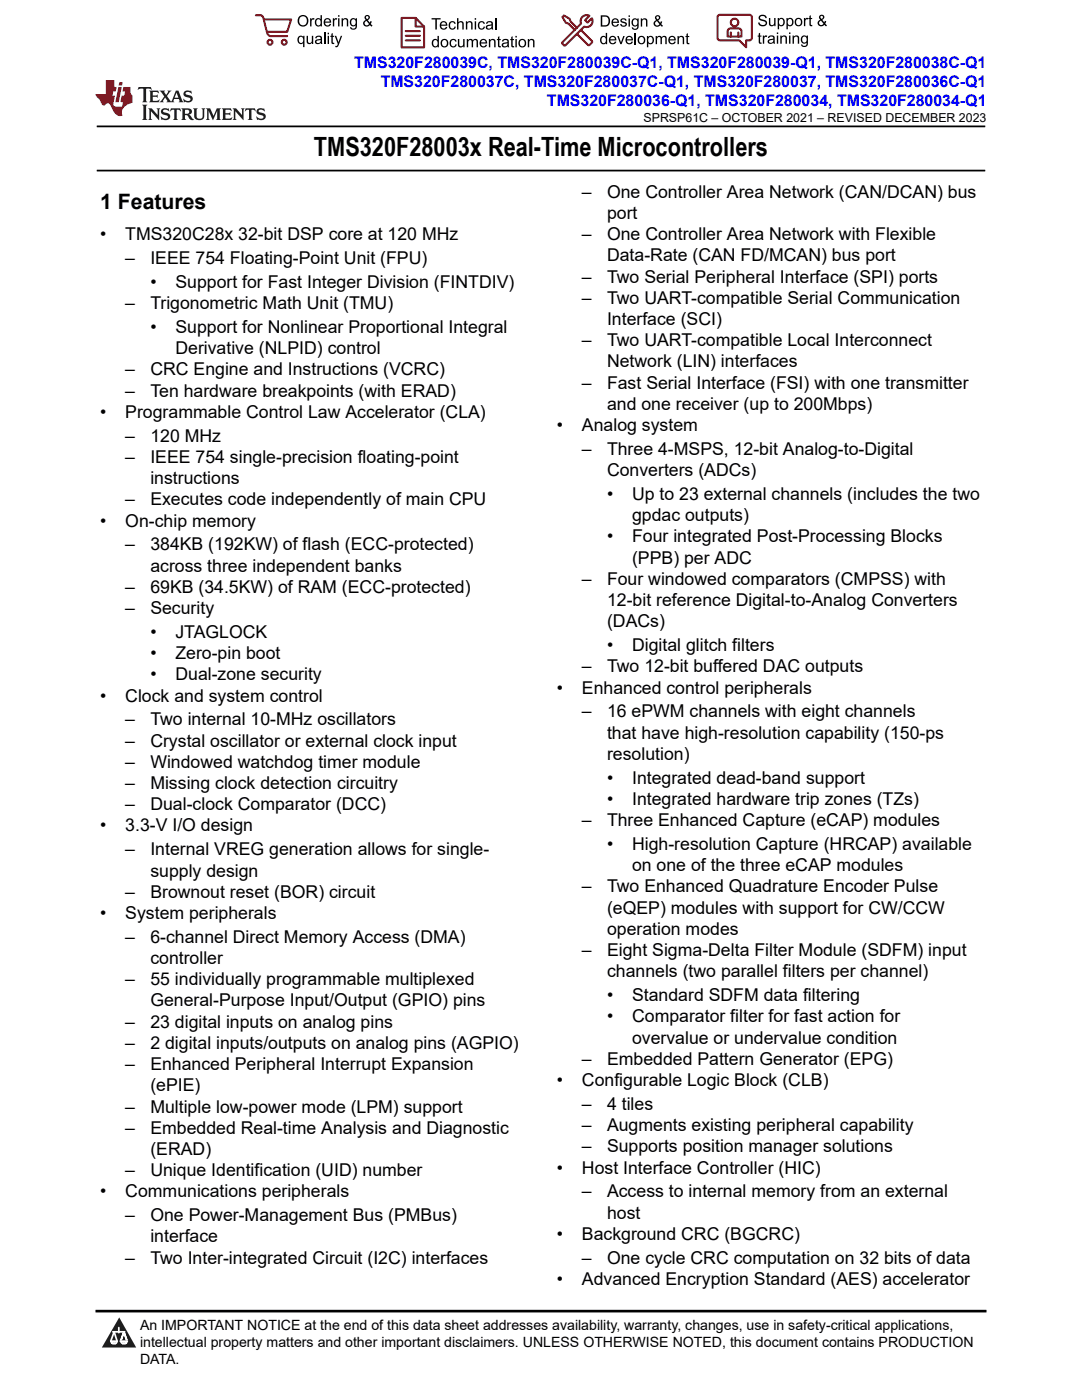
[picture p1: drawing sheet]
<svg xmlns="http://www.w3.org/2000/svg" width="216mm" height="279mm" viewBox="0 0 216 279" stroke-linecap="round" stroke-linejoin="round" font-family="sans-serif">
<defs><g id="words">
<text font-size="5.3" x="62.6" y="31.2">TMS320F28003x Real-Time Microcontrollers</text>
<text font-size="4.2" x="20" y="41.8">1 Features</text>
<g font-size="3.5">
<text x="116.1" y="39.5">–</text>
<text x="121.1" y="39.5">One Controller Area Network (CAN/DCAN) bus</text>
<text x="20" y="47.9">•</text>
<text x="25" y="47.9">TMS320C28x 32-bit DSP core at 120 MHz</text>
<text x="116.1" y="47.9">–</text>
<text x="121.1" y="43.7">port</text>
<text x="121.1" y="47.9">One Controller Area Network with Flexible</text>
<text x="25" y="52.7">–</text>
<text x="30" y="52.7">IEEE 754 Floating-Point Unit (FPU)</text>
<text x="121.1" y="52.2">Data-Rate (CAN FD/MCAN) bus port</text>
<text x="30" y="57.5">•</text>
<text x="35" y="57.5">Support for Fast Integer Division (FINTDIV)</text>
<text x="116.1" y="56.4">–</text>
<text x="121.1" y="56.4">Two Serial Peripheral Interface (SPI) ports</text>
<text x="25" y="61.7">–</text>
<text x="30" y="61.7">Trigonometric Math Unit (TMU)</text>
<text x="116.1" y="60.6">–</text>
<text x="121.1" y="60.6">Two UART-compatible Serial Communication</text>
<text x="121.1" y="64.9">Interface (SCI)</text>
<text x="30" y="66.5">•</text>
<text x="35" y="66.5">Support for Nonlinear Proportional Integral</text>
<text x="35" y="70.7">Derivative (NLPID) control</text>
<text x="116.1" y="69.1">–</text>
<text x="121.1" y="69.1">Two UART-compatible Local Interconnect</text>
<text x="25" y="74.9">–</text>
<text x="30" y="74.9">CRC Engine and Instructions (VCRC)</text>
<text x="116.1" y="77.6">–</text>
<text x="121.1" y="73.3">Network (LIN) interfaces</text>
<text x="121.1" y="77.6">Fast Serial Interface (FSI) with one transmitter</text>
<text x="20" y="83.4">•</text>
<text x="25" y="79.2">–</text>
<text x="25" y="83.4">Programmable Control Law Accelerator (CLA)</text>
<text x="30" y="79.2">Ten hardware breakpoints (with ERAD)</text>
<text x="121.1" y="81.8">and one receiver (up to 200Mbps)</text>
<text x="25" y="88.2">–</text>
<text x="30" y="88.2">120 MHz</text>
<text x="111.1" y="86">•</text>
<text x="116.1" y="86">Analog system</text>
<text x="25" y="92.4">–</text>
<text x="30" y="92.4">IEEE 754 single-precision floating-point</text>
<text x="116.1" y="90.8">–</text>
<text x="121.1" y="90.8">Three 4-MSPS, 12-bit Analog-to-Digital</text>
<text x="121.1" y="95">Converters (ADCs)</text>
<text x="25" y="100.9">–</text>
<text x="30" y="96.6">instructions</text>
<text x="30" y="100.9">Executes code independently of main CPU</text>
<text x="121.1" y="99.8">•</text>
<text x="126.1" y="99.8">Up to 23 external channels (includes the two</text>
<text x="20" y="105.1">•</text>
<text x="25" y="105.1">On-chip memory</text>
<text x="126.1" y="104">gpdac outputs)</text>
<text x="25" y="109.8">–</text>
<text x="30" y="109.8">384KB (192KW) of flash (ECC-protected)</text>
<text x="121.1" y="108.3">•</text>
<text x="126.1" y="108.3">Four integrated Post-Processing Blocks</text>
<text x="126.1" y="112.5">(PPB) per ADC</text>
<text x="25" y="118.3">–</text>
<text x="30" y="114.1">across three independent banks</text>
<text x="30" y="118.3">69KB (34.5KW) of RAM (ECC-protected)</text>
<text x="116.1" y="116.7">–</text>
<text x="121.1" y="116.7">Four windowed comparators (CMPSS) with</text>
<text x="25" y="122.5">–</text>
<text x="30" y="122.5">Security</text>
<text x="121.1" y="121">12-bit reference Digital-to-Analog Converters</text>
<text x="121.1" y="125.2">(DACs)</text>
<text x="30" y="127.3">•</text>
<text x="30" y="131.5">•</text>
<text x="35" y="127.3">JTAGLOCK</text>
<text x="35" y="131.5">Zero-pin boot</text>
<text x="121.1" y="130">•</text>
<text x="126.1" y="130">Digital glitch filters</text>
<text x="30" y="135.8">•</text>
<text x="35" y="135.8">Dual-zone security</text>
<text x="116.1" y="134.2">–</text>
<text x="121.1" y="134.2">Two 12-bit buffered DAC outputs</text>
<text x="20" y="140">•</text>
<text x="25" y="140">Clock and system control</text>
<text x="111.1" y="138.4">•</text>
<text x="116.1" y="138.4">Enhanced control peripherals</text>
<text x="116.1" y="143.2">–</text>
<text x="121.1" y="143.2">16 ePWM channels with eight channels</text>
<text x="25" y="144.8">–</text>
<text x="25" y="149">–</text>
<text x="30" y="144.8">Two internal 10-MHz oscillators</text>
<text x="30" y="149">Crystal oscillator or external clock input</text>
<text x="121.1" y="147.4">that have high-resolution capability (150-ps</text>
<text x="25" y="153.2">–</text>
<text x="30" y="153.2">Windowed watchdog timer module</text>
<text x="121.1" y="151.7">resolution)</text>
<text x="25" y="157.5">–</text>
<text x="25" y="161.7">–</text>
<text x="30" y="157.5">Missing clock detection circuitry</text>
<text x="30" y="161.7">Dual-clock Comparator (DCC)</text>
<text x="121.1" y="156.4">•</text>
<text x="121.1" y="160.6">•</text>
<text x="126.1" y="156.4">Integrated dead-band support</text>
<text x="126.1" y="160.6">Integrated hardware trip zones (TZs)</text>
<text x="20" y="165.9">•</text>
<text x="25" y="165.9">3.3-V I/O design</text>
<text x="116.1" y="164.9">–</text>
<text x="121.1" y="164.9">Three Enhanced Capture (eCAP) modules</text>
<text x="25" y="170.7">–</text>
<text x="30" y="170.7">Internal VREG generation allows for single-</text>
<text x="121.1" y="169.6">•</text>
<text x="126.1" y="169.6">High-resolution Capture (HRCAP) available</text>
<text x="126.1" y="173.9">on one of the three eCAP modules</text>
<text x="25" y="179.2">–</text>
<text x="30" y="174.9">supply design</text>
<text x="30" y="179.2">Brownout reset (BOR) circuit</text>
<text x="116.1" y="178.1">–</text>
<text x="121.1" y="178.1">Two Enhanced Quadrature Encoder Pulse</text>
<text x="20" y="183.4">•</text>
<text x="25" y="183.4">System peripherals</text>
<text x="121.1" y="182.3">(eQEP) modules with support for CW/CCW</text>
<text x="25" y="188.2">–</text>
<text x="30" y="188.2">6-channel Direct Memory Access (DMA)</text>
<text x="116.1" y="190.8">–</text>
<text x="121.1" y="186.6">operation modes</text>
<text x="121.1" y="190.8">Eight Sigma-Delta Filter Module (SDFM) input</text>
<text x="25" y="196.6">–</text>
<text x="30" y="192.4">controller</text>
<text x="30" y="196.6">55 individually programmable multiplexed</text>
<text x="121.1" y="195">channels (two parallel filters per channel)</text>
<text x="30" y="200.9">General-Purpose Input/Output (GPIO) pins</text>
<text x="121.1" y="199.8">•</text>
<text x="126.1" y="199.8">Standard SDFM data filtering</text>
<text x="25" y="205.1">–</text>
<text x="25" y="209.3">–</text>
<text x="30" y="205.1">23 digital inputs on analog pins</text>
<text x="30" y="209.3">2 digital inputs/outputs on analog pins (AGPIO)</text>
<text x="121.1" y="204">•</text>
<text x="126.1" y="204">Comparator filter for fast action for</text>
<text x="126.1" y="208.3">overvalue or undervalue condition</text>
<text x="25" y="213.6">–</text>
<text x="30" y="213.6">Enhanced Peripheral Interrupt Expansion</text>
<text x="116.1" y="212.5">–</text>
<text x="121.1" y="212.5">Embedded Pattern Generator (EPG)</text>
<text x="30" y="217.8">(ePIE)</text>
<text x="111.1" y="216.7">•</text>
<text x="116.1" y="216.7">Configurable Logic Block (CLB)</text>
<text x="116.1" y="221.5">–</text>
<text x="121.1" y="221.5">4 tiles</text>
<text x="25" y="222">–</text>
<text x="25" y="226.3">–</text>
<text x="30" y="222">Multiple low-power mode (LPM) support</text>
<text x="30" y="226.3">Embedded Real-time Analysis and Diagnostic</text>
<text x="116.1" y="225.7">–</text>
<text x="121.1" y="225.7">Augments existing peripheral capability</text>
<text x="30" y="230.5">(ERAD)</text>
<text x="116.1" y="230">–</text>
<text x="121.1" y="230">Supports position manager solutions</text>
<text x="20" y="239">•</text>
<text x="25" y="234.7">–</text>
<text x="25" y="239">Communications peripherals</text>
<text x="30" y="234.7">Unique Identification (UID) number</text>
<text x="111.1" y="234.2">•</text>
<text x="116.1" y="234.2">Host Interface Controller (HIC)</text>
<text x="116.1" y="239">–</text>
<text x="121.1" y="239">Access to internal memory from an external</text>
<text x="25" y="243.7">–</text>
<text x="30" y="243.7">One Power-Management Bus (PMBus)</text>
<text x="121.1" y="243.2">host</text>
<text x="30" y="248">interface</text>
<text x="111.1" y="247.4">•</text>
<text x="116.1" y="247.4">Background CRC (BGCRC)</text>
<text x="25" y="252.2">–</text>
<text x="30" y="252.2">Two Inter-integrated Circuit (I2C) interfaces</text>
<text x="111.1" y="256.4">•</text>
<text x="116.1" y="252.2">–</text>
<text x="116.1" y="256.4">Advanced Encryption Standard (AES) accelerator</text>
<text x="121.1" y="252.2">One cycle CRC computation on 32 bits of data</text>
</g>
<g font-size="3.2" fill="#00f">
<text x="70.7" y="13.5">TMS320F280039C, TMS320F280039C-Q1, TMS320F280039-Q1, TMS320F280038C-Q1</text>
<text x="76" y="17.3">TMS320F280037C, TMS320F280037C-Q1, TMS320F280037, TMS320F280036C-Q1</text>
<text x="109.1" y="21.1">TMS320F280036-Q1, TMS320F280034, TMS320F280034-Q1</text>
</g>
<g font-size="2.8">
<text x="27.9" y="265.5">An IMPORTANT NOTICE at the end of this data sheet addresses availability, warranty, changes, use in safety-critical applications,</text>
<text x="27.9" y="268.9">intellectual property matters and other important disclaimers. UNLESS OTHERWISE NOTED, this document contains PRODUCTION</text>
<text x="27.9" y="272.3">DATA.</text>
</g>
<text font-size="2.5" x="128.4" y="24.3">SPRSP61C – OCTOBER 2021 – REVISED DECEMBER 2023</text>
</g></defs>
<path d="M19.3 25.2h177.3M19.3 34h177.3" fill="none" stroke="#000" stroke-width=".35"/>
<path d="M0 0h215.9v23.8h-215.9z" fill-rule="evenodd" fill="#fff"/>
<path d="M27.7 17.4l-.2 .6 .5-.3h.6v.1v2.2l-.2 .4h1l-.2-.4v-2.2v-.1h.5l.5 .3-.1-.6zM29.8 18.1l.2 .4v1.5l-.2 .4h1.9l.1-.6a1.08 1.08 0 0 1-1.3 .2v-.7h.6l.4 .2v-.6l-.4 .2h-.6v-.6l.2-.1a1 1 0 0 1 1 .2l-.1-.5zM31.8 18.1l1 1.1-1 1.2h.9l-.2-.2 .4-.7 .5 .7-.2 .2h1.6l-.2-.2 .1-.4h1l.1 .4-.1 .2h.9l-.2-.3-.8-2h-.5l-1 2.2-.8-1.1 .9-1.1h-.8l.2 .2-.5 .7-.3-.7 .1-.2zM35.2 18.5l.4 1h-.8zM36.8 18.2a.65 .65 0 0 0-.2 .7 .65 .65 0 0 0 .6 .5l.7 .2 .1 .2a.79 .79 0 0 1-.7 .4 .79 .79 0 0 1-.7-.5l.1 .7 .2-.1a.93 .93 0 0 0 1.1 .1 .93 .93 0 0 0 .4-1 1.46 1.46 0 0 0-1.2-.6l-.1-.3a1.09 1.09 0 0 1 1.2 .2l-.2-.6-.1 .1-.6-.2zM28.4 20.9l.2 .4v2.3l-.2 .3h1l-.2-.3v-2.3l.2-.4zM29.6 21.6l.2 .4v1.6l-.2 .3h.8l-.3-.3v-1.4l1.7 1.8v-2l.2-.4h-.8l.2 .2 .1 1.1-1.2-1.3zM32.3 21.8a.65 .65 0 0 0-.2 .7 .65 .65 0 0 0 .7 .4l.6 .2 .1 .2a.79 .79 0 0 1-.7 .4 .79 .79 0 0 1-.7-.5l.1 .7 .2-.1a.93 .93 0 0 0 1.1 .1 .93 .93 0 0 0 .4-.9 1.46 1.46 0 0 0-1.2-.6l-.1-.4a1.09 1.09 0 0 1 1.2 .2l-.2-.6-.1 .1-.6-.1zM34.1 21.6l-.1 .7a.63 .63 0 0 1 .7-.4l.1 1.7-.3 .3h1l-.2-.3v-1.7a.66 .66 0 0 1 .8 .4l-.1-.7zM36.2 21.6l.2 .4v1.6l-.2 .3h.9l-.2-.2v-.7h.5l.1 .2a.79 .79 0 0 0 1.2 .6l-1-.9a.61 .61 0 0 0 .6-.6 .61 .61 0 0 0-.5-.6zM36.9 21.9h.2a.47 .47 0 0 1 .5 .1 .47 .47 0 0 1 .1 .5l-.2 .2h-.6zM38.5 21.6l.2 .2a2.27 2.27 0 0 0 .4 2 1.04 1.04 0 0 0 1.7-.7v-1.3l.2-.2h-.8l.2 .4v1.1a.6 .6 0 0 1-.6 .6 .6 .6 0 0 1-.6-.6v-1.1l.3-.4zM41.1 21.6l.2 .4v1.6l-.2 .3h.7l-.2-.3v-1.5l.9 1.9 .8-1.9v1.5l-.2 .3h1l-.3-.3v-1.6l.3-.4h-.8l-.7 1.5-.7-1.5zM44.3 21.6l.2 .4v1.6l-.2 .3h1.9l.1-.5a1.09 1.09 0 0 1-1.3 .1v-.6h.6l.4 .1v-.6l-.4 .2h-.6v-.6l.2-.1a1.01 1.01 0 0 1 1 .3l-.1-.6zM46.4 21.6l.3 .4v1.6l-.3 .3h.8l-.2-.3v-1.4l1.6 1.8v-2l.2-.4h-.7l.2 .2v1.1l-1.2-1.3zM49 21.6l-.1 .7a.63 .63 0 0 1 .8-.4v1.7l-.3 .3h1l-.2-.3v-1.7a.66 .66 0 0 1 .8 .4l-.1-.7zM51.4 21.8a.65 .65 0 0 0-.2 .7 .65 .65 0 0 0 .6 .4l.6 .2 .2 .2a.79 .79 0 0 1-.8 .4 .79 .79 0 0 1-.6-.5l.1 .7 .2-.1a.93 .93 0 0 0 1 .1 .93 .93 0 0 0 .5-.9 1.46 1.46 0 0 0-1.3-.6l-.1-.4a1.09 1.09 0 0 1 1.3 .2l-.2-.6-.2 .1-.5-.1z" fill="#231f20"/>
<path d="M21.1 16v2.8h-2.1l.1 .3 .9 1a.95 .95 0 0 0 .9 .9 .59 .59 0 0 1 .6-.4 .59 .59 0 0 1 .5 .4l.4 .8a1.59 1.59 0 0 0 2.1 1.3 1.61 1.61 0 0 1 1-2.2l1-.4-.1-1.5a1.59 1.59 0 0 1-.4-1.6h-1.4l-.2 .9h.5l-.1 .8h-.5l-.2 1v.2l.4 .1-.2 .9h-.6a.73 .73 0 0 1-1.1-.7l.3-1.5h-.5l.2-.8h.5l.2-.9h-.5v-1.4zM23.6 17.4l-.6 3h.7l.6-3zM23.8 16.4l-.1 .7h.7l.1-.7z" fill="#ed1c24"/>
<g fill="#000">
<path d="M59.4 4.2a1.12 1.12 0 0 1 2.2 0 1.12 1.12 0 0 1-2.2 0zM59.9 3.5a.89 .89 0 0 0-.1 1.1 .89 .89 0 0 0 1.1 .4 .88 .88 0 0 0 .3-1.3 .88 .88 0 0 0-1.3-.2z" fill-rule="evenodd"/>
<path d="M59.5 7.3l.5-.2 .5 .3v-.3h.3v2.3h-.3v-.8a.74 .74 0 0 1-1 0 .74 .74 0 0 1-.1-1zM59.8 7.5a.57 .57 0 0 0-.2 .7 .57 .57 0 0 0 .8 .2 .57 .57 0 0 0 .1-.7 .57 .57 0 0 0-.7-.2z" fill-rule="evenodd"/>
<path d="M61.9 3.6h.2v.3l.2-.2 .3-.1 .2 .1-.1 .3a.36 .36 0 0 0-.5 0 .36 .36 0 0 0 0 .4v.9h-.3z" fill-rule="evenodd"/>
<path d="M61.2 7.1h.3v.9a.41 .41 0 0 0 .4 .6 .41 .41 0 0 0 .3-.6v-.9h.3v1.7h-.2v-.3a.58 .58 0 0 1-.7 .3 .58 .58 0 0 1-.4-.6z" fill-rule="evenodd"/>
<path d="M63 3.8l.5-.2 .5 .2v-.8h.2v2.3h-.2v-.2a.75 .75 0 0 1-1-.1 .75 .75 0 0 1-.1-1zM63.2 4a.57 .57 0 0 0-.1 .7 .57 .57 0 0 0 .8 .2 .57 .57 0 0 0 .1-.7 .57 .57 0 0 0-.8-.2z" fill-rule="evenodd"/>
<path d="M63 7.3a.74 .74 0 0 1 1-.1 .74 .74 0 0 1 .3 .9v.7h-.3v-.2a.57 .57 0 0 1-.8 .2 .57 .57 0 0 1-.2-.8l1-.3a.41 .41 0 0 0-.4-.4 .41 .41 0 0 0-.4 .4l-.3-.1zM63.2 8.2a.35 .35 0 0 0 .2 .5 .35 .35 0 0 0 .5-.3l.1-.4z" fill-rule="evenodd"/>
<path d="M65.4 6.5h.3v.3h-.3zM65.4 7.1h.3v1.7h-.3z" fill-rule="evenodd"/>
<path d="M64.8 3.8a.76 .76 0 0 1 .9-.1 .76 .76 0 0 1 .4 .8h-1.2a.47 .47 0 0 0 .3 .6 .47 .47 0 0 0 .6-.4l.3 .1a.82 .82 0 0 1-1.3 .3 .82 .82 0 0 1 0-1.3zM65 4l-.1 .3h.9l-.3-.4z" fill-rule="evenodd"/>
<path d="M66.4 3.6h.3v.3l.1-.2 .4-.1 .1 .1-.1 .3a.36 .36 0 0 0-.4 0 .36 .36 0 0 0-.1 .4v.9h-.3z" fill-rule="evenodd"/>
<path d="M66.1 6.7l.3-.1v.5h.3v.3h-.3v.9l.1 .2h.2v.3a.41 .41 0 0 1-.4-.1 .41 .41 0 0 1-.2-.4v-.9h-.2v-.3h.2z" fill-rule="evenodd"/>
<path d="M66.8 7.1h.3l.4 1.4 .5-1.4h.3l-.6 1.7a.57 .57 0 0 1-.8 .6v-.3a.37 .37 0 0 0 .5-.3z" fill-rule="evenodd"/>
<path d="M67.5 3h.2v.3h-.2zM67.5 3.6h.2v1.7h-.2z" fill-rule="evenodd"/>
<path d="M68.2 3.6h.2v.3a.58 .58 0 0 1 .7-.3 .58 .58 0 0 1 .4 .7v1h-.3v-1a.4 .4 0 0 0-.4-.5 .4 .4 0 0 0-.4 .6v.9h-.2z" fill-rule="evenodd"/>
<path d="M70 3.8l.5-.2 .5 .2v-.2h.2v1.5a.71 .71 0 0 1-.5 .8 .71 .71 0 0 1-.8-.5h.2a.46 .46 0 0 0 .6 .3 .46 .46 0 0 0 .3-.6 .78 .78 0 0 1-1.1-.2 .78 .78 0 0 1 .1-1.1zM70.2 4a.53 .53 0 0 0-.1 .8 .53 .53 0 0 0 .8 0 .54 .54 0 0 0 0-.7 .54 .54 0 0 0-.7-.1z" fill-rule="evenodd"/>
<path d="M72.9 3.1a.53 .53 0 0 1 .8 .1 .53 .53 0 0 1-.3 .8l.4 .5 .1-.3 .3 .1-.2 .5 .3 .3-.2 .2-.3-.3a.71 .71 0 0 1-1.2 .1 .71 .71 0 0 1 .4-1.1l-.3-.5zM73 3.5a.3 .3 0 0 0 .6 0 .3 .3 0 0 0-.6 0zM72.9 4.3a.45 .45 0 0 0 0 .7 .45 .45 0 0 0 .7-.2l-.5-.6z" fill-rule="evenodd"/>
<path d="M86.1 3.6h1.8v.3h-.7v2h-.3v-2h-.8z" fill-rule="evenodd"/>
<path d="M86.3 8l.5-.2 .5 .2v-.8h.3v2.2h-.3v-.2a.76 .76 0 0 1-1 0 .76 .76 0 0 1-.1-1zM86.6 8.1a.58 .58 0 0 0-.2 .8 .58 .58 0 0 0 .8 .2 .58 .58 0 0 0 .1-.8 .58 .58 0 0 0-.7-.2z" fill-rule="evenodd"/>
<path d="M88.2 7.9a.81 .81 0 0 1 1.1 .2 .81 .81 0 0 1-.2 1.1 .81 .81 0 0 1-1.1-.1l-.1-.8zM88.3 8.1a.57 .57 0 0 0 0 .9 .57 .57 0 0 0 .8 0 .57 .57 0 0 0 0-.8 .57 .57 0 0 0-.8-.1z" fill-rule="evenodd"/>
<path d="M88 4.4a.77 .77 0 0 1 .9-.1 .77 .77 0 0 1 .4 .8h-1.3a.48 .48 0 0 0 .4 .6 .48 .48 0 0 0 .6-.3h.3a.83 .83 0 0 1-1.3 .4 .83 .83 0 0 1 0-1.4zM88.2 4.6l-.2 .3h1l-.3-.4z" fill-rule="evenodd"/>
<path d="M89.7 4.4a.7 .7 0 0 1 1.2 .3l-.2 .1a.45 .45 0 0 0-.6-.3 .45 .45 0 0 0-.3 .6 .45 .45 0 0 0 .3 .6 .45 .45 0 0 0 .6-.4h.3a.76 .76 0 0 1-1.1 .6 .76 .76 0 0 1-.3-1.1z" fill-rule="evenodd"/>
<path d="M89.9 8a.7 .7 0 0 1 1.2 .3h-.3a.45 .45 0 0 0-.5-.3 .45 .45 0 0 0-.3 .6 .45 .45 0 0 0 .3 .6 .45 .45 0 0 0 .6-.4l.2 .1a.76 .76 0 0 1-1 .5 .76 .76 0 0 1-.4-1.1z" fill-rule="evenodd"/>
<path d="M91.2 3.6h.3v.8a.59 .59 0 0 1 .7-.2 .59 .59 0 0 1 .3 .7v1h-.2v-1a.4 .4 0 0 0-.5-.4 .4 .4 0 0 0-.3 .5v.9h-.3z" fill-rule="evenodd"/>
<path d="M91.4 7.8h.2v.9a.41 .41 0 0 0 .5 .5 .41 .41 0 0 0 .3-.5v-.9h.3v1.6h-.3v-.2a.58 .58 0 0 1-.7 .3 .58 .58 0 0 1-.3-.7z" fill-rule="evenodd"/>
<path d="M93 4.2h.2v.3a.59 .59 0 0 1 .7-.3 .59 .59 0 0 1 .4 .7v1h-.3v-1a.41 .41 0 0 0-.4-.5 .41 .41 0 0 0-.4 .6v.9h-.2z" fill-rule="evenodd"/>
<path d="M93.1 7.8h.3v.2a.56 .56 0 0 1 1 0 .54 .54 0 0 1 .6-.2 .54 .54 0 0 1 .4 .5v1.1h-.3v-1a.34 .34 0 0 0-.3-.4 .34 .34 0 0 0-.4 .3v1.1h-.3v-1a.38 .38 0 0 0-.5-.4 .38 .38 0 0 0-.2 .6v.8h-.3z" fill-rule="evenodd"/>
<path d="M94.7 3.6h.3v.3h-.3zM94.7 4.2h.3v1.7h-.3z" fill-rule="evenodd"/>
<path d="M95.5 4.4a.7 .7 0 0 1 1.3 .3l-.3 .1a.45 .45 0 0 0-.6-.3 .45 .45 0 0 0-.3 .6 .45 .45 0 0 0 .3 .6 .45 .45 0 0 0 .6-.4h.3a.76 .76 0 0 1-1.1 .6 .76 .76 0 0 1-.3-1.1z" fill-rule="evenodd"/>
<path d="M95.9 8a.77 .77 0 0 1 .9-.2 .77 .77 0 0 1 .4 .9h-1.2a.48 .48 0 0 0 .3 .5 .48 .48 0 0 0 .6-.3h.3a.83 .83 0 0 1-1.3 .4 .83 .83 0 0 1 0-1.3zM96.1 8.1l-.1 .4h.9l-.2-.5z" fill-rule="evenodd"/>
<path d="M97.5 7.8h.3v.2a.59 .59 0 0 1 .7-.2 .59 .59 0 0 1 .4 .6v1h-.3v-1a.41 .41 0 0 0-.5-.4 .41 .41 0 0 0-.3 .5v.9h-.3z" fill-rule="evenodd"/>
<path d="M97.1 4.4a.74 .74 0 0 1 1-.1 .74 .74 0 0 1 .3 .9v.7h-.3v-.2a.59 .59 0 0 1-.8 .2 .59 .59 0 0 1-.3-.8l1.1-.3a.42 .42 0 0 0-.4-.4 .42 .42 0 0 0-.5 .4l-.2-.1zM97.3 5.3a.36 .36 0 0 0 .2 .5 .36 .36 0 0 0 .5-.2l.1-.5z" fill-rule="evenodd"/>
<path d="M99.4 7.4l.2-.2v.6h.3v.2h-.3v1l.1 .2h.2l.1 .2a.41 .41 0 0 1-.5 0 .41 .41 0 0 1-.1-.4v-1h-.2v-.2h.2z" fill-rule="evenodd"/>
<path d="M100.3 8a.74 .74 0 0 1 .9-.2 .74 .74 0 0 1 .3 .9l.1 .7h-.3v-.2a.59 .59 0 0 1-.8 .3 .59 .59 0 0 1-.3-.8l1-.3a.42 .42 0 0 0-.3-.4 .42 .42 0 0 0-.5 .3h-.3zM100.5 8.8a.36 .36 0 0 0 .1 .5 .36 .36 0 0 0 .5-.2l.2-.5z" fill-rule="evenodd"/>
<path d="M102 7.4l.3-.2v.6h.3v.2h-.3v1l.1 .2h.2v.2a.41 .41 0 0 1-.5 0 .41 .41 0 0 1-.1-.4v-1h-.2v-.2h.2z" fill-rule="evenodd"/>
<path d="M102.8 7.2h.3v.3h-.3zM102.8 7.8h.3v1.6h-.3z" fill-rule="evenodd"/>
<path d="M103.7 7.9a.81 .81 0 0 1 1.1 .2 .81 .81 0 0 1-.1 1.1 .81 .81 0 0 1-1.2-.1v-.8zM103.9 8.1a.57 .57 0 0 0-.1 .9 .57 .57 0 0 0 .8 0 .57 .57 0 0 0 0-.8 .57 .57 0 0 0-.7-.1z" fill-rule="evenodd"/>
<path d="M105.3 7.8h.3v.2a.59 .59 0 0 1 .7-.2 .59 .59 0 0 1 .4 .6v1h-.3v-1a.41 .41 0 0 0-.5-.4 .41 .41 0 0 0-.3 .5v.9h-.3z" fill-rule="evenodd"/>
<path d="M119.9 3.1h.7a1.12 1.12 0 0 1 1.1 1.1 1.12 1.12 0 0 1-1 1.1h-.8zM120.2 3.3v1.7h.4a.86 .86 0 0 0 .8-.8 .86 .86 0 0 0-.8-.9z" fill-rule="evenodd"/>
<path d="M119.9 7.4l.5-.3 .5 .3v-.8h.2v2.2h-.2v-.2a.75 .75 0 0 1-1 0 .75 .75 0 0 1-.1-1zM120.1 7.5a.57 .57 0 0 0-.1 .8 .57 .57 0 0 0 .8 .2 .57 .57 0 0 0 .1-.8 .57 .57 0 0 0-.8-.2z" fill-rule="evenodd"/>
<path d="M121.7 7.4a.76 .76 0 0 1 .9-.2 .76 .76 0 0 1 .4 .9h-1.2a.47 .47 0 0 0 .3 .5 .47 .47 0 0 0 .6-.3h.3a.82 .82 0 0 1-1.3 .4 .82 .82 0 0 1 0-1.3zM121.9 7.5l-.1 .3h.9l-.3-.4z" fill-rule="evenodd"/>
<path d="M122.2 3.9a.76 .76 0 0 1 .9-.2 .76 .76 0 0 1 .4 .9h-1.2a.47 .47 0 0 0 .4 .5 .47 .47 0 0 0 .5-.3h.3a.82 .82 0 0 1-1.3 .4 .82 .82 0 0 1 0-1.3zM122.5 4l-.2 .3h.9l-.2-.4z" fill-rule="evenodd"/>
<path d="M123.9 3.8a.71 .71 0 0 1 1.1 .3h-.2a.32 .32 0 0 0-.4-.3 .32 .32 0 0 0-.3 .4h.1a.75 .75 0 0 1 .9 .8 .72 .72 0 0 1-.7 .3 .72 .72 0 0 1-.7-.5h.3a.36 .36 0 0 0 .4 .4 .36 .36 0 0 0 .3-.5 .8 .8 0 0 1-.9-.7z" fill-rule="evenodd"/>
<path d="M123.2 7.2h.3l.4 1.3 .5-1.3h.3l-.7 1.6h-.2z" fill-rule="evenodd"/>
<path d="M125.4 3.1h.3v.3h-.3zM125.4 3.7h.3v1.6h-.3z" fill-rule="evenodd"/>
<path d="M125 7.4a.76 .76 0 0 1 .9-.2 .76 .76 0 0 1 .4 .9h-1.2a.47 .47 0 0 0 .3 .5 .47 .47 0 0 0 .6-.3h.3a.82 .82 0 0 1-1.3 .4 .82 .82 0 0 1 0-1.3zM125.2 7.5l-.1 .3h.9l-.2-.4z" fill-rule="evenodd"/>
<path d="M126.2 3.9l.5-.3 .5 .3v-.2h.2v1.4a.71 .71 0 0 1-.5 .8 .71 .71 0 0 1-.8-.5l.2 .1a.46 .46 0 0 0 .6 .2 .46 .46 0 0 0 .3-.6 .78 .78 0 0 1-1.1-.1 .78 .78 0 0 1 .1-1.1zM126.4 4a.53 .53 0 0 0-.1 .8 .53 .53 0 0 0 .8 0 .54 .54 0 0 0 0-.7 .54 .54 0 0 0-.7-.1z" fill-rule="evenodd"/>
<path d="M127.5 7.3a.8 .8 0 0 1 1.1 .2 .8 .8 0 0 1-.1 1.1 .8 .8 0 0 1-1.2-.1v-.8zM127.7 7.5a.56 .56 0 0 0-.1 .9 .56 .56 0 0 0 .8-.1 .56 .56 0 0 0 0-.7 .56 .56 0 0 0-.7-.1z" fill-rule="evenodd"/>
<path d="M127.9 3.7h.2v.2a.58 .58 0 0 1 .7-.2 .58 .58 0 0 1 .4 .6v1h-.3v-1a.4 .4 0 0 0-.4-.4 .4 .4 0 0 0-.4 .5v.9h-.2z" fill-rule="evenodd"/>
<path d="M129.1 7.2h.2v.2a.72 .72 0 0 1 1-.1 .72 .72 0 0 1 .2 1 .64 .64 0 0 1-.5 .5 .64 .64 0 0 1-.6-.2v.8h-.3zM129.5 7.5a.56 .56 0 0 0-.2 .8 .56 .56 0 0 0 .8 .2 .56 .56 0 0 0 .1-.8 .56 .56 0 0 0-.7-.2z" fill-rule="evenodd"/>
<path d="M130.8 7.2h.3v.2a.55 .55 0 0 1 .9 0 .53 .53 0 0 1 .6-.3 .53 .53 0 0 1 .4 .6v1.1h-.2v-1a.34 .34 0 0 0-.3-.4 .34 .34 0 0 0-.4 .3v1.1h-.3v-1a.37 .37 0 0 0-.5-.4 .37 .37 0 0 0-.2 .6v.8h-.3z" fill-rule="evenodd"/>
<path d="M130.8 3.2a.53 .53 0 0 1 .9 .1 .53 .53 0 0 1-.4 .8l.4 .5 .2-.4 .2 .1-.2 .5 .4 .3-.2 .3-.3-.4a.71 .71 0 0 1-1.2 .1 .71 .71 0 0 1 .3-1.1l-.2-.5zM130.9 3.6a.3 .3 0 0 0 .6 0 .3 .3 0 0 0-.6 0zM130.9 4.3a.45 .45 0 0 0 0 .7 .45 .45 0 0 0 .7-.2l-.5-.6z" fill-rule="evenodd"/>
<path d="M133.6 7.4a.76 .76 0 0 1 .9-.2 .76 .76 0 0 1 .3 .9h-1.2a.47 .47 0 0 0 .4 .5 .47 .47 0 0 0 .6-.3h.2a.82 .82 0 0 1-1.2 .4 .82 .82 0 0 1 0-1.3zM133.8 7.5l-.2 .3h1l-.3-.4z" fill-rule="evenodd"/>
<path d="M135.2 7.2h.2v.2a.58 .58 0 0 1 .7-.2 .58 .58 0 0 1 .4 .6v1h-.3v-1a.4 .4 0 0 0-.4-.4 .4 .4 0 0 0-.3 .5v.9h-.3z" fill-rule="evenodd"/>
<path d="M137 6.8l.3-.2v.6h.2v.2h-.2v1v.2h.2l.1 .2a.41 .41 0 0 1-.5 0 .41 .41 0 0 1-.1-.5v-.9h-.2v-.2h.2z" fill-rule="evenodd"/>
<path d="M151.6 3.1a.88 .88 0 0 1 1.4 .5h-.3a.49 .49 0 0 0-.5-.5 .49 .49 0 0 0-.5 .6l.1 .1a1.06 1.06 0 0 1 1.2 1 .95 .95 0 0 1-.9 .4 .95 .95 0 0 1-.8-.7h.3a.58 .58 0 0 0 .6 .5 .58 .58 0 0 0 .5-.6l-.2-.1a.95 .95 0 0 1-1.1-.9z" fill-rule="evenodd"/>
<path d="M151.4 6.7l.3-.2v.6h.2v.2h-.2v1v.2h.2l.1 .2a.41 .41 0 0 1-.5 0 .41 .41 0 0 1-.1-.5v-.9h-.2v-.2h.2z" fill-rule="evenodd"/>
<path d="M152.2 7.1h.3v.2l.1-.2h.4h.1l-.1 .3a.36 .36 0 0 0-.4 0 .36 .36 0 0 0-.1 .5v.8h-.3z" fill-rule="evenodd"/>
<path d="M153.3 7.3a.74 .74 0 0 1 1-.2 .74 .74 0 0 1 .3 .9l.1 .7h-.3l-.1-.2a.57 .57 0 0 1-.8 .3 .57 .57 0 0 1-.1-.9l.9-.2a.41 .41 0 0 0-.4-.4 .41 .41 0 0 0-.4 .3h-.3zM153.5 8.1a.35 .35 0 0 0 .2 .5 .35 .35 0 0 0 .5-.2l.1-.5z" fill-rule="evenodd"/>
<path d="M153.4 3.6h.3v.9a.41 .41 0 0 0 .4 .5 .41 .41 0 0 0 .4-.5v-.9h.2v1.6h-.2v-.2a.58 .58 0 0 1-.7 .2 .58 .58 0 0 1-.4-.6z" fill-rule="evenodd"/>
<path d="M155 6.5h.3v.3h-.3zM155 7.1h.3v1.6h-.3z" fill-rule="evenodd"/>
<path d="M155.2 3.6h.2v.2a.72 .72 0 0 1 1-.1 .72 .72 0 0 1 .2 1 .64 .64 0 0 1-.5 .5 .64 .64 0 0 1-.6-.2v.8h-.3zM155.6 3.9a.56 .56 0 0 0-.2 .8 .56 .56 0 0 0 .8 .2 .56 .56 0 0 0 .1-.8 .56 .56 0 0 0-.7-.2z" fill-rule="evenodd"/>
<path d="M155.7 7.1h.3v.2a.58 .58 0 0 1 .7-.2 .58 .58 0 0 1 .3 .6v1h-.3v-1a.4 .4 0 0 0-.4-.4 .4 .4 0 0 0-.3 .5v.9h-.3z" fill-rule="evenodd"/>
<path d="M156.9 3.6h.3v.2a.72 .72 0 0 1 .9-.1 .72 .72 0 0 1 .2 1 .64 .64 0 0 1-.4 .5 .64 .64 0 0 1-.7-.2v.8h-.3zM157.3 3.9a.56 .56 0 0 0-.1 .8 .56 .56 0 0 0 .7 .2 .56 .56 0 0 0 .2-.8 .56 .56 0 0 0-.8-.2z" fill-rule="evenodd"/>
<path d="M157.4 6.5h.3v.3h-.3zM157.4 7.1h.3v1.6h-.3z" fill-rule="evenodd"/>
<path d="M158.1 7.1h.3v.2a.58 .58 0 0 1 .7-.2 .58 .58 0 0 1 .4 .6v1h-.3v-1a.4 .4 0 0 0-.5-.4 .4 .4 0 0 0-.3 .5v.9h-.3z" fill-rule="evenodd"/>
<path d="M158.8 3.7a.8 .8 0 0 1 1.1 .2 .8 .8 0 0 1-.1 1.1 .8 .8 0 0 1-1.1-.1l-.1-.8zM159 3.9a.56 .56 0 0 0-.1 .9 .56 .56 0 0 0 .9 0 .56 .56 0 0 0-.1-.8 .56 .56 0 0 0-.7-.1z" fill-rule="evenodd"/>
<path d="M160 7.3l.5-.2 .5 .2v-.2h.2v1.4a.71 .71 0 0 1-.5 .9 .71 .71 0 0 1-.9-.5h.3a.46 .46 0 0 0 .6 .2 .46 .46 0 0 0 .2-.6 .78 .78 0 0 1-1-.1 .78 .78 0 0 1 .1-1.1zM160.2 7.4a.53 .53 0 0 0-.1 .8 .53 .53 0 0 0 .8 0 .54 .54 0 0 0 0-.7 .54 .54 0 0 0-.7-.1z" fill-rule="evenodd"/>
<path d="M160.4 3.6h.3v.2l.1-.2h.4h.1l-.1 .3a.36 .36 0 0 0-.4 0 .36 .36 0 0 0-.1 .5v.8h-.3z" fill-rule="evenodd"/>
<path d="M161.5 3.2l.3-.2v.6h.3v.2h-.3v1v.2h.3v.2a.41 .41 0 0 1-.5 0 .41 .41 0 0 1-.1-.5v-.9h-.2v-.2h.2z" fill-rule="evenodd"/>
<path d="M163.6 3.1a.53 .53 0 0 1 .8 .1 .53 .53 0 0 1-.3 .8l.4 .5 .1-.3h.3l-.2 .5 .3 .3-.2 .3-.3-.3a.71 .71 0 0 1-1.2 .1 .71 .71 0 0 1 .4-1.2l-.3-.5zM163.7 3.5a.3 .3 0 0 0 .5 0 .3 .3 0 0 0-.5 0zM163.6 4.2a.45 .45 0 0 0 0 .8 .45 .45 0 0 0 .7-.3l-.5-.6z" fill-rule="evenodd"/>
</g>
<path d="M64.8 6.5v2.3M98.9 3.6v2.3M126.8 6.6v2.2" fill="none" stroke="#000" stroke-width=".28"/>
<g fill="none" stroke="#de0000" stroke-width=".42">
<path d="M51.1 3l1 .1a1.4 1.4 0 0 1 .6 1.2l.7 2.5a.95 .95 0 0 0 1.1 .4h2.8M52.7 3.9h5.4l-.8 2.4h-4M80.1 3.6h2.8v1.7h1.7v4.2h-4.5zM81 7.1h2.8M81 6.2h2.8M81 8.1h2.8M82.9 3.6l1.7 1.7M115.1 5.5l-1.3-1.2-.1-.5-1.2-.7-.3 .3 .7 1.1 .5 .2 1.3 1.3M115.9 6l2.2 2.2v.3l-.5 .5h-.3l-2.2-2.2zM115.9 6l.7-.7a1.19 1.19 0 0 0 1.3-.3 1.19 1.19 0 0 0 .2-1.4l-.9 .9-.4-.5 .8-.8a1.19 1.19 0 0 0-1.4 .1 1.19 1.19 0 0 0-.2 1.4l-3.8 3.7v.3l.3 .3h.3l2.3-2.2M143.2 3.2l.4-.2h6l.4 .2v4.4l-.2 .4-.9 .1v1.3l-1.4-1.3h-3.9l-.4-.3zM145.4 5.8l.4-.1h1.6a.61 .61 0 0 1 .6 .6v1h-2.8v-1z"/>
<path d="M145.8 6.5v.8M147.3 6.5v.8"/>
<circle cx="53.9" cy="8.4" r=".49"/>
<circle cx="56.7" cy="8.4" r=".49"/>
<circle cx="146.6" cy="4.5" r=".75"/>
</g>
<path d="M0 261.4h215.9v18h-215.9z" fill-rule="evenodd" fill="#fff"/>
<path d="M23.8 262.9l3.4 6h-6.9z" fill="#231f20"/>
<path d="M22.1 267.7h1.3l-.4 .5h-.3a.55 .55 0 0 1-.6-.5z" fill-rule="evenodd" fill="#fff"/>
<path d="M22.1 267.7h1.3l-.4 .5h-.3a.55 .55 0 0 1-.6-.5z" fill="none" stroke="#231f20" stroke-width=".34"/>
<path d="M22.1 267.7h1.3l-.4 .5h-.5zM22.6 265.8h.1M22.6 265.8h2.3zM23.7 265.9h.1M23.7 264.9v1zM24 267.7h.1" fill="none" stroke="#fff" stroke-width=".34"/>
<path d="M24.7 265.8l-.7 1.9z" fill="#fff"/>
<path d="M24.7 265.8l-.7 1.9z" fill="none" stroke="#fff" stroke-width=".34"/>
<path d="M24.7 265.8l.7 1.9z" fill="#fff"/>
<path d="M22.8 265.8l-.7 1.9zM22.8 265.8l.6 1.9zM24.7 265.8l.7 1.9zM25.3 267.7h.1" fill="none" stroke="#fff" stroke-width=".34"/>
<path d="M24.1 267.7h1.3a.65 .65 0 0 1-.6 .5 .65 .65 0 0 1-.7-.5z" fill-rule="evenodd" fill="#fff"/>
<path d="M24.1 267.7h1.3a.65 .65 0 0 1-.6 .5 .65 .65 0 0 1-.7-.5z" fill="none" stroke="#231f20" stroke-width=".34"/>
<path d="M24 267.7h.1M24.1 267.7h1.3l-.4 .5h-.5z" fill="none" stroke="#fff" stroke-width=".34"/>
<path d="M19 261.7h177.8" fill="none" stroke="#000" stroke-width=".53"/>
<use href="#words"/>
</svg>
